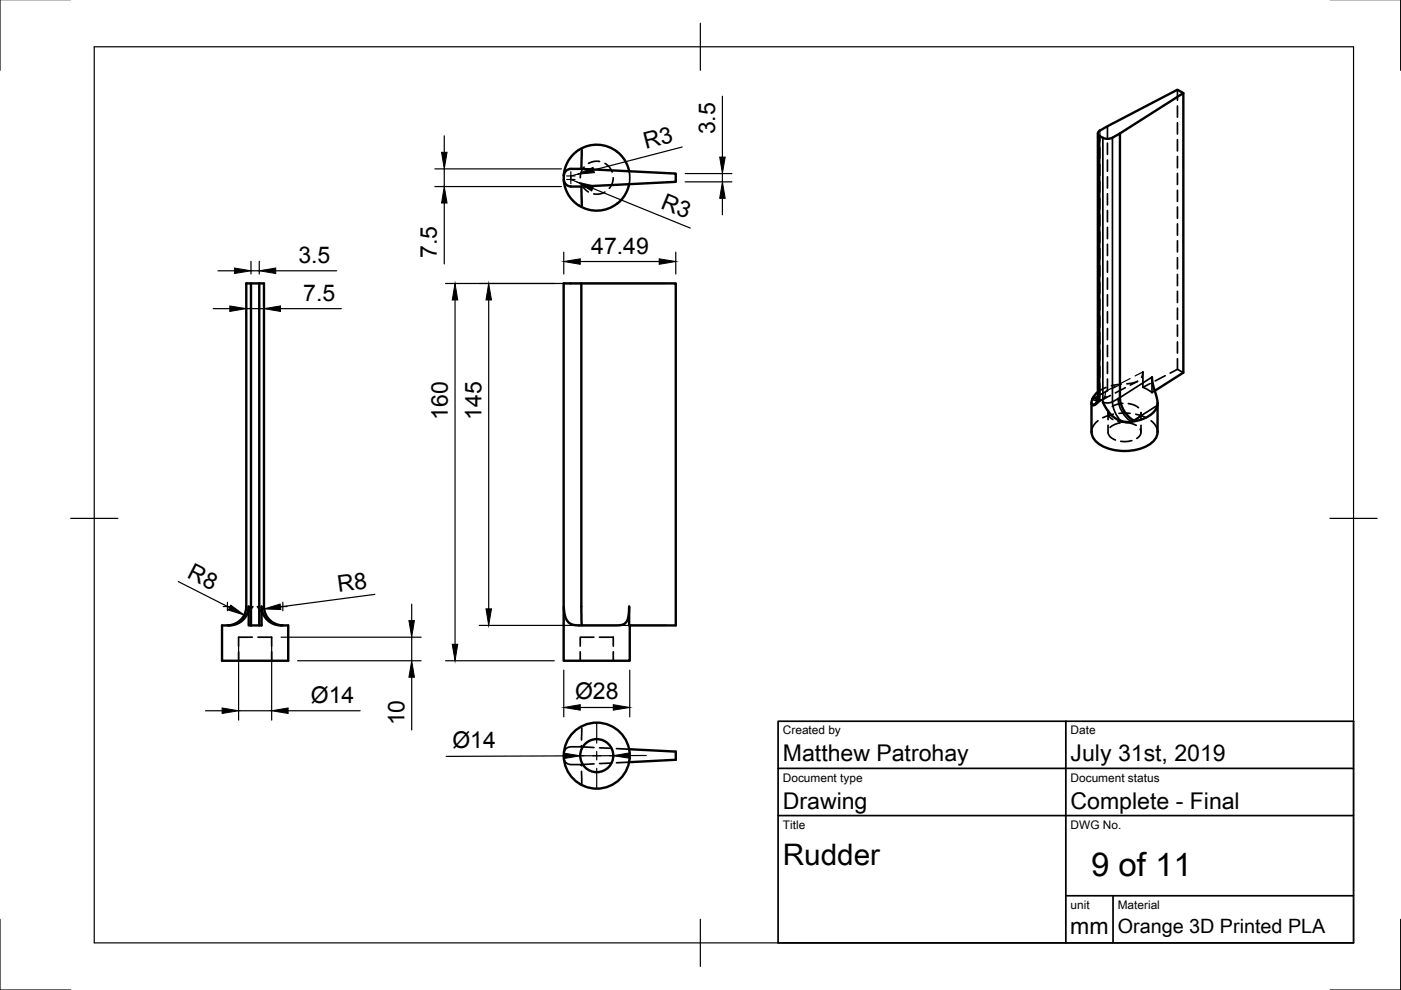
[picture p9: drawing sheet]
<svg xmlns="http://www.w3.org/2000/svg" width="297mm" height="210mm" viewBox="0 0 297 210" stroke-linecap="round" stroke-linejoin="round" font-family="sans-serif">
<defs><g id="words">
<text font-size="7" x="231.3" y="185.8">9 of 11</text>
<text font-size="6.3" x="166" y="183.4">Rudder</text>
<g font-size="4.9">
<text x="151.6" y="28.5" transform="rotate(-90 151.6 28.5)">3.5</text>
<text x="136.9" y="31.6" transform="rotate(-15 136.9 31.6)">R3</text>
<text x="139.9" y="44.1" transform="rotate(22 139.9 44.1)">R3</text>
<text x="125.3" y="53.9">47.49</text>
<text x="63.3" y="55.9">3.5</text>
<text x="92.6" y="54.6" transform="rotate(-90 92.6 54.6)">7.5</text>
<text x="64.3" y="63.9">7.5</text>
<text x="94.9" y="89" transform="rotate(-90 94.9 89)">160</text>
<text x="102.1" y="89" transform="rotate(-90 102.1 89)">145</text>
<text x="39.5" y="122.4" transform="rotate(27 39.5 122.4)">R8</text>
<text x="71.8" y="125.5" transform="rotate(-8 71.8 125.5)">R8</text>
<text x="65.9" y="149">Ø14</text>
<text x="121.9" y="148.2">Ø28</text>
<text x="85.7" y="153.8" transform="rotate(-90 85.7 153.8)">10</text>
<text x="95.9" y="158.6">Ø14</text>
<text x="166" y="161.4">Matthew Patrohay</text>
<text x="227" y="161.4">July 31st, 2019</text>
<text x="166" y="171.4">Drawing</text>
<text x="227" y="171.4">Complete - Final</text>
<text x="226.9" y="198.1">mm</text>
</g>
<text font-size="4.2" x="237" y="197.9">Orange 3D Printed PLA</text>
<g font-size="2.5">
<text x="166" y="155.7">Created by</text>
<text x="227" y="155.7">Date</text>
<text x="166" y="165.7">Document type</text>
<text x="227" y="165.7">Document status</text>
<text x="166" y="175.7">Title</text>
<text x="227" y="175.7">DWG No.</text>
<text x="227" y="192.7">unit</text>
<text x="237" y="192.7">Material</text>
</g>
</g></defs>
<g fill="none" stroke="#000" stroke-width=".36">
<path d="M249.6 19v2.3M123.2 38.9l.5 .8 1.1 1M123.8 35.4l-.1 .3a3.3 3.3 0 0 0-.7 2M127.1 34.2h-.2a3.5 3.5 0 0 0-2.1 .4M128.3 34.7h.1a3.4 3.4 0 0 1 1.4 1.8M130 37.7v.2a3.3 3.3 0 0 1-.8 2M133.4 36.3l.1 1.4-.1 1.3M233.2 28.8v56.1l-.4-.6M233.8 29.2v56.1M234.8 26.8v2.4M234.8 30.3v2.4M234.8 33.9v2.4"/>
<path d="M234.8 37.5v2.4M235.9 29.2v56l8.3-5.2v3.2M249.6 22.5v2.3M249.6 26v2.4M249.6 29.6v2.4M249.6 33.2v2.4M249.6 36.8v2.3M128.2 40.7l-1.3 .5-1-.1M234.8 41.1v2.3M234.8 44.7v2.3M234.8 48.2v2.4M234.8 51.8v2.4"/>
<path d="M234.8 55.4v2.3M234.8 58.9v2.4M249.6 40.3v2.4M249.6 43.9v2.4M249.6 47.5v2.4M249.6 51v2.4M249.6 54.6v2.4M249.6 58.2v2.4M234.8 62.5v2.4M234.8 66.1v2.4M234.8 69.7v2.3M234.8 73.2v2.4"/>
<path d="M234.8 76.8v2.4M247 79.7l-2.1 1.1M249.6 76v2.3l1.3 .7M249.6 78.3l-1.5 .8M249.6 61.8v2.3M249.6 65.3v2.4M249.6 68.9v2.4M249.6 72.5v2.4M232.8 84l-1.2 .6 1.1 .4M232.8 89.2l-1 1.1-.4 1.3M233.8 85.2l.8 .2 1.3-.2 .3 1.8 .6 1.2 .8 1M234 84.6l-1.7 1-.8 .1"/>
<path d="M234.5 84.1l-.8 .6h-1M234.5 82.1l-1.7 1M234.8 80.4v2.5M234.9 91.7l.5 1 1.1 .6M234.9 87.5v1.5M234.9 90.2v1.4M235 87l-.1 .6a1.64 1.64 0 0 0 1 1.4M235.4 83.9l-1.5 .7M236.1 87.8l-2.3 .8M237 89.4l1.4 .1h1M237.1 84.5a6.3 6.3 0 0 0 2.8 4.9l5.5-3.4M237.2 87.6h2.4"/>
<path d="M237.5 89.7l-1 .3-1.1 .6M237.7 81.5l-2.1 .3M238.1 85.5l-.9 .1-1.4 .6M238.6 82.2l-2.1 1.1M238.6 89.6l.9 .1 1.4 .5M239.2 85.6l1.1 .2 1.1 .6M240 93.4l-1.4 .2h-1M240.8 87.8l2.2 .8M241.2 80.9l-1.6 .8M241.2 80.8l-.9 .4-1.4 .2M241.7 91l.2 .6-.1 .6-.8 .8M241.9 87.5l-.2 .7-1.2 .9"/>
<path d="M241.9 87.5v1.5M241.9 90.2v1.4M242 80l.3-1.1v3.2M242.3 82.1l1.9 1.1M243.9 81.3l-1.6 .8M244.1 89.2l1 1.1 .3 1.3M244.8 82.9l-.6 .3M50.6 138.2v1.9M51.4 131.2l-1.7 1.1M53.5 135.1h-2.9v1.9M53.6 128.6l-1.3 1.8M54.6 128.6l1.1 1.6"/>
<path d="M54.7 135.1h2.9v1.9M56.6 131.1l1.1 .8 .7 .4M57.6 138.2v1.9M123 138.2v1.9M125.9 135.1h-2.9v1.9M127.1 135.1h2.9v1.9M130 138.2v1.9M123.3 158.3h-2.3a1.48 1.48 0 0 0-1.5 1.4M123.3 158.3l2.6 .2M123.3 158.1v.2M123.4 154.3l-.1 2.6M127.1 158.6l2.4 .1"/>
<path d="M130.7 158.7l2.7 .1M165 152.9h122v47h-122zM226 152.9v47M119.5 160.7a1.48 1.48 0 0 0 1.5 1.4h2.3v.3M123.3 163.5l.1 2.6M125.9 162l-2.6 .1M129.5 161.8l-2.4 .1M133.4 161.6l-2.7 .1M165 172.9h122M165 162.9h122M226 189.9h61M236 189.9v10"/>
</g>
<g fill="none" stroke="#000" stroke-width=".51">
<path d="M250.9 19.7v59.3l-6.1 3.9M119.5 38.2l.3 1.4 .4 1.1 .7 1.2 .7 .8a6.9 6.9 0 0 0 9.2 .5M119.5 37.2v.9M119.6 38.1a1.49 1.49 0 0 0 1.4 1.4M121 35.8l22.3 1v1.8l-22.3 1M121 35.8a1.49 1.49 0 0 0-1.4 1.4M123.3 39.6l.1 4M123.4 31.8l-.1 4M133.4 39l-.4 1.4-.6 1.1-1.5 1.7M133.4 36.3l-.6-1.8-1.1-1.6a7 7 0 0 0-10.1-.2l-.7 .8-.7 1.2-.4 1.1-.3 1.4M232.8 28.3v56.2l-.5 1.1M232.9 27.9l1.9-1.1 14.8-7.8 1.3 .7-13.5 8.6a4 4 0 0 1-2.8 1.1l-1.2-.4a.72 .72 0 0 1-.5-1.1z"/>
<path d="M237.4 28.3v56a6 6 0 0 0 2.9 4.8M53.2 60.1v72.5M55 60.1v72.5h-1.8M123.3 60.1l.1 72.5M244.2 80l.3 1.7 .7 2.3 .2 1.6a3.3 3.3 0 0 1-2.1 2.8 9.2 9.2 0 0 1-4.5 1.1l-1.5-.4-1.5-.9-1.1-1.3-.9-1.6M231.4 85.4v6.2a4 4 0 0 0 2.9 3.2 10.7 10.7 0 0 0 9.8-.8 3.1 3.1 0 0 0 1.3-2.4v-6.2M232 84.4l.7 .3M232.8 83.1a3.1 3.1 0 0 0-1.4 2.2l.1 .5 .4 .1 .5-.2 .8-.8M48.2 132.6a4.1 4.1 0 0 0 4-4v-68.5h3.8v68.5a4 4 0 0 0 4 4M53.2 132.6h-.5v-4l-.1 1-.3 .8-.5 .7-.7 .7-1 .5-.8 .2-2.2 .1v7.5h14v-7.5l-2.2-.1-.8-.2-1-.5-.7-.7-.5-.7-.3-.8-.1-1v4h-.5M119.5 128.6l.2 1.7 .5 1.2 .7 .7 .9 .3 9.1 .1 1.2-.2 .7-.5 .3-.7 .3-2.6v4h9.9v-72.5h-23.8v80h14v-7.5M133.4 158.8l9.9 .6v1.7l-9.9 .5"/>
<circle cx="126.5" cy="160.2" r="3.5"/>
<circle cx="126.5" cy="160.2" r="7"/>
</g>
<g fill="none" stroke="#000" stroke-width=".25">
<path d="M0 -.1v15M297 -.1v15M20 9.9h267v190h-267zM148.5 4.9v10M92.2 35.8h26.8M92.2 39.6h26.8M94.2 28.8v3.5M94.2 35.8v3.8M120.1 37.3h1.8M120.1 38.1h1.8M121 36.4v2.5M121 38.1l1.4 .5"/>
<path d="M122.5 36.9l-1.5 .4M125.7 39.9l20.6 8.5M144.6 31.2l-18.7 4.8M145.3 38.6h9.9M145.3 36.8h9.9M153.2 20.4v12.9M153.2 36.8v1.8M233.2 27.7v2.4M233.2 31.3v2.3M233.2 34.8v2.4M233.2 38.4v2.4M46.2 57.4h3.5"/>
<path d="M53.2 55.4v2.7M53.2 57.4h1.8M55 55.4v2.7M58.5 57.4h12.9M94.2 43v13M119.5 53.5v4.6M123 55.4h16.8M143.3 53.5v4.6M153.2 42.1v3.4M233.2 42v2.4M233.2 45.5v2.4M233.2 49.1v2.4"/>
<path d="M233.2 52.7v2.4M233.2 56.3v2.3M233.2 59.9v2.3M45.2 65.4h3.5M52.2 66.2v1.3M52.2 65.4h3.8M56 66.2v1.3M59.5 65.4h12.9M94.5 60.1h46.8M96.5 63.6v73M103.6 63.6v65.5M233.2 63.4v2.4"/>
<path d="M233.2 67v2.4M233.2 70.6v2.3M233.2 74.1v2.4M233.2 77.7v2.4M242.3 78.9l-1.6 .8M233.2 83.7l-.4 .6M233.2 83.7l-.2 1.2-.7 .6M233.2 81.3v2.4M234.4 83a1.73 1.73 0 0 1-1.8 2M234.7 83l-1.9 1M236.4 81.9l-3.2 1.8M237.6 81.5l-1.9 1"/>
<path d="M239.6 80.3l-2.1 1.1M15 109.9h10M282 109.9h10M37.8 123.3l10.9 5.5M47.3 128.6h1.8M48.2 127.7v1.8M50.6 137.1v15.6M57.6 137.1v15.6M59.1 128.6h1.8M59.6 135.1h29.7M60 127.7v1.8M79.5 126l-20 2.7"/>
<path d="M87.3 128.1v3.5M87.3 135.1v5M101.6 132.6h39.7M43.6 150.7h3.5M50.6 150.7h7M61.1 150.7h15.3M63.1 140.1h26.2M87.3 143.6v11.2M94.5 140.1h23M119.5 142.1v9.9M123 150h7M126.5 153.2v4.4"/>
<path d="M126.5 159.3v1.8M133.5 142.1v9.9M119.5 160.3l-24.9 .1M119.5 160.2h14M126.5 162.9v4.3M137 160.2h-3.5M0 194.9v15h15M148.5 194.9v10M297 194.9v15h-15"/>
</g>
<g fill="#000" stroke="#000" stroke-width=".21">
<path d="M93.6 32.3h1.2l-.6 3.5zM122.5 36.9l3.2-1.4 .3 1.1zM122.4 38.6l3.5 .8-.4 1.1zM152.6 33.3h1.2l-.6 3.5zM49.7 56.8l3.5 .6-3.5 .6zM55 57.4l3.5-.6v1.2zM94.2 39.6l.6 3.4h-1.2zM119.5 55.4l3.5-.5v1.1zM139.8 54.9l3.5 .5-3.5 .6zM153.2 38.6l.6 3.5h-1.2zM48.7 64.9l3.5 .5-3.5 .6zM56 65.4l3.5-.5v1.1z"/>
<path d="M96.5 60.1l.5 3.5h-1.1zM103.6 60.1l.6 3.5h-1.2zM48.9 128.3l2.9 2.1-3.4-1.1zM56 129.1l3.4-1 .1 1.1zM86.7 131.6h1.2l-.6 3.5zM95.9 136.6h1.1l-.5 3.5zM103 129.1h1.2l-.6 3.5zM47.1 150.1l3.5 .6-3.5 .6zM57.6 150.7l3.5-.6v1.2zM87.3 140.1l.6 3.5h-1.2zM119.5 159.7l3.5 .5-3.5 .6zM119.5 150l3.5-.6v1.2z"/>
<path d="M130 149.4l3.5 .6-3.5 .6zM130 160.2l3.5-.6v1.2z"/>
</g>
<use href="#words"/>
</svg>
